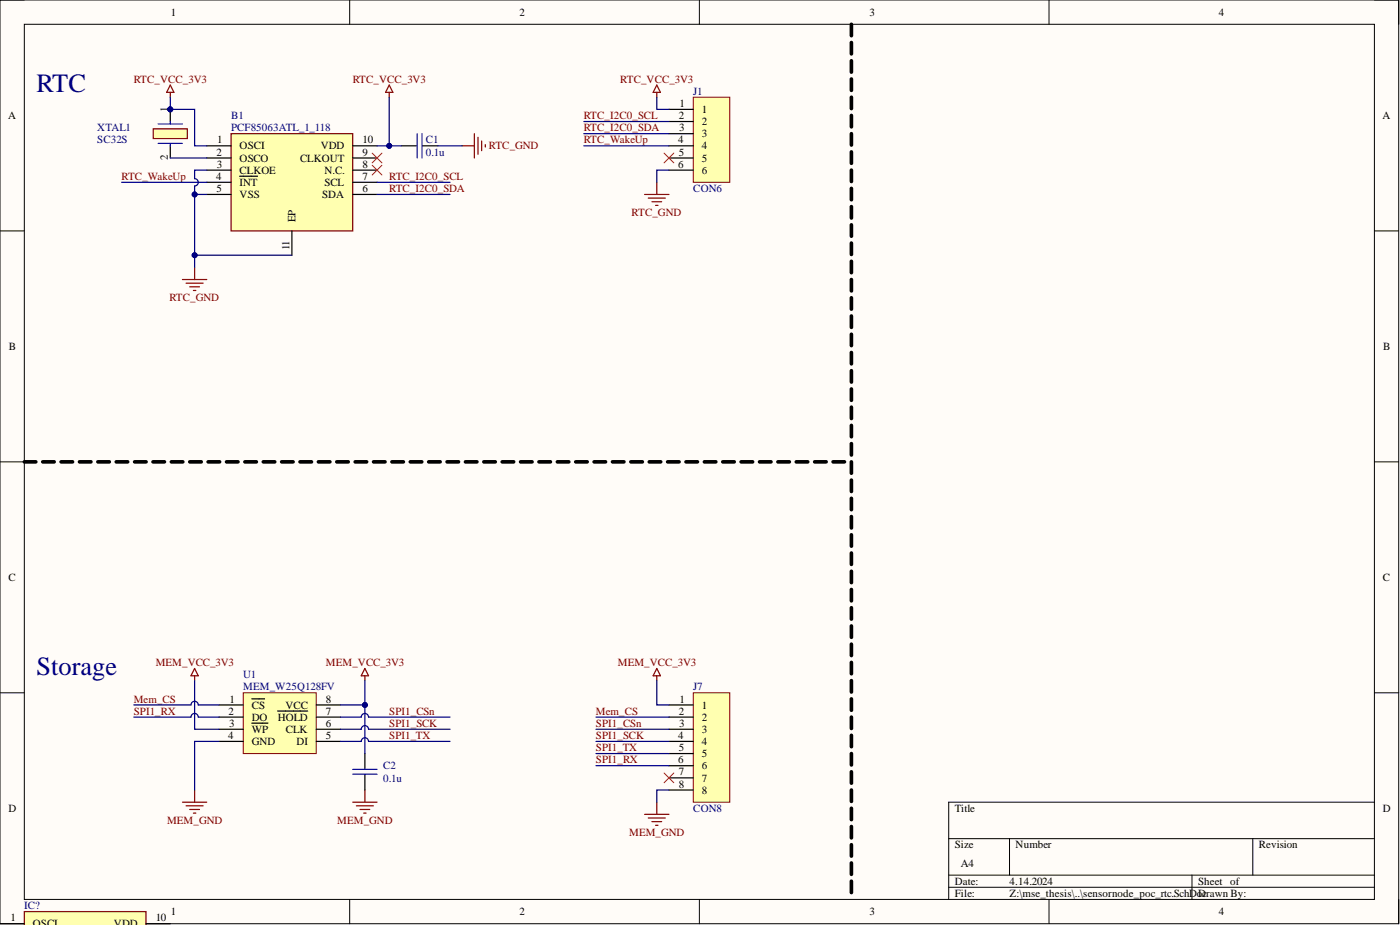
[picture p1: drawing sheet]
<svg xmlns="http://www.w3.org/2000/svg" width="292mm" height="193mm" viewBox="0 0 292 193" stroke-linecap="round" stroke-linejoin="round" font-family="sans-serif">
<defs><g id="words">
<g font-size="5.5" fill="#000080">
<text x="7.6" y="19.1">RTC</text>
<text x="7.6" y="140.8">Storage</text>
</g>
<g font-size="2.3">
<text x="35.6" y="3.3">1</text>
<text x="108.4" y="3.3">2</text>
<text x="181.4" y="3.3">3</text>
<text x="254.3" y="3.3">4</text>
<text x="35" y="23.3" transform="rotate(-90 35 23.3)">1</text>
<text x="141.8" y="22.3">1</text>
<text x="146.4" y="23.6">1</text>
<text x="1.7" y="24.8">A</text>
<text x="45.3" y="29.9">1</text>
<text x="75.6" y="29.9">10</text>
<text x="141.5" y="29.9">4</text>
<text x="141.6" y="24.8">2</text>
<text x="141.7" y="27.4">3</text>
<text x="146.4" y="26.1">2</text>
<text x="146.4" y="28.6">3</text>
<text x="288.5" y="24.8">A</text>
<text x="35" y="33.5" transform="rotate(-90 35 33.5)">2</text>
<text x="45.2" y="32.5">2</text>
<text x="45.3" y="35">3</text>
<text x="50" y="31.2">OSCI</text>
<text x="50" y="33.7">OSCO</text>
<text x="62.6" y="33.7">CLKOUT</text>
<text x="66.9" y="31.2">VDD</text>
<text x="75.6" y="32.5">9</text>
<text x="75.6" y="35">8</text>
<text x="141.5" y="35">6</text>
<text x="141.6" y="32.5">5</text>
<text x="146.4" y="31.2">4</text>
<text x="146.4" y="33.7">5</text>
<text x="45.1" y="37.5">4</text>
<text x="45.2" y="40.1">5</text>
<text x="50" y="36.3">CLKOE</text>
<text x="50" y="38.8">INT</text>
<text x="50" y="41.3">VSS</text>
<text x="67.2" y="41.3">SDA</text>
<text x="67.7" y="36.3">N.C.</text>
<text x="67.7" y="38.8">SCL</text>
<text x="75.6" y="37.5">7</text>
<text x="75.6" y="40.1">6</text>
<text x="146.4" y="36.3">6</text>
<text x="61.7" y="46.4" transform="rotate(-90 61.7 46.4)">EP</text>
<text x="60.4" y="52.2" transform="rotate(-90 60.4 52.2)">11</text>
<text x="1.9" y="73">B</text>
<text x="288.6" y="73">B</text>
<text x="1.8" y="121.2">C</text>
<text x="288.5" y="121.2">C</text>
<text x="47.7" y="149.1">2</text>
<text x="47.9" y="146.6">1</text>
<text x="52.5" y="147.8">CS</text>
<text x="59.6" y="147.8">VCC</text>
<text x="68" y="149.1">7</text>
<text x="68" y="146.6">8</text>
<text x="141.6" y="149.1">2</text>
<text x="141.8" y="146.6">1</text>
<text x="146.4" y="147.8">1</text>
<text x="47.6" y="154.2">4</text>
<text x="47.8" y="151.6">3</text>
<text x="52.5" y="150.4">DO</text>
<text x="52.5" y="152.9">WP</text>
<text x="52.5" y="155.4">GND</text>
<text x="57.9" y="150.4">HOLD</text>
<text x="59.6" y="152.9">CLK</text>
<text x="61.8" y="155.4">DI</text>
<text x="68" y="154.2">5</text>
<text x="68" y="151.6">6</text>
<text x="141.5" y="154.2">4</text>
<text x="141.7" y="151.6">3</text>
<text x="146.4" y="150.4">2</text>
<text x="146.4" y="152.9">3</text>
<text x="146.4" y="155.4">4</text>
<text x="141.5" y="159.2">6</text>
<text x="141.6" y="156.7">5</text>
<text x="141.6" y="161.8">7</text>
<text x="146.4" y="158">5</text>
<text x="146.4" y="160.5">6</text>
<text x="141.6" y="164.3">8</text>
<text x="146.4" y="163">7</text>
<text x="146.4" y="165.6">8</text>
<text x="1.8" y="169.4">D</text>
<text x="199.2" y="169.4">Title</text>
<text x="288.5" y="169.4">D</text>
<text x="199.2" y="177">Size</text>
<text x="211.9" y="177">Number</text>
<text x="262.7" y="177">Revision</text>
<text x="199.2" y="184.6">Date:</text>
<text x="200.5" y="180.8">A4</text>
<text x="210.6" y="184.6">4.14.2024</text>
<text x="250" y="184.6">Sheet of</text>
<text x="35.6" y="190.9">1</text>
<text x="108.4" y="190.9">2</text>
<text x="181.4" y="190.9">3</text>
<text x="199.2" y="187.1">File:</text>
<text x="210.6" y="187.1">Z:\mse_thesis\..\sensornode_poc_rtc.SchDoDcrawn By:</text>
<text x="254.3" y="190.9">4</text>
<text x="2.2" y="192.2">1</text>
<text x="6.9" y="193.5">OSCI</text>
<text x="23.8" y="193.5">VDD</text>
<text x="32.5" y="192.2">10</text>
</g>
<g font-size="2.3" fill="#800000">
<text x="27.9" y="17.2">RTC_VCC_3V3</text>
<text x="73.6" y="17.2">RTC_VCC_3V3</text>
<text x="129.4" y="17.2">RTC_VCC_3V3</text>
<text x="121.8" y="24.8">RTC_I2C0_SCL</text>
<text x="121.8" y="27.4">RTC_I2C0_SDA</text>
<text x="121.8" y="29.9">RTC_WakeUp</text>
<text x="102" y="31.2">RTC_GND</text>
<text x="25.4" y="37.5">RTC_WakeUp</text>
<text x="81.2" y="37.5">RTC_I2C0_SCL</text>
<text x="81.2" y="40.1">RTC_I2C0_SDA</text>
<text x="131.8" y="45.1">RTC_GND</text>
<text x="35.4" y="62.9">RTC_GND</text>
<text x="32.5" y="138.9">MEM_VCC_3V3</text>
<text x="68" y="138.9">MEM_VCC_3V3</text>
<text x="128.9" y="138.9">MEM_VCC_3V3</text>
<text x="27.9" y="149.1">SPI1_RX</text>
<text x="27.9" y="146.6">Mem_CS</text>
<text x="81.2" y="149.1">SPI1_CSn</text>
<text x="124.3" y="149.1">Mem_CS</text>
<text x="81.2" y="151.6">SPI1_SCK</text>
<text x="81.2" y="154.2">SPI1_TX</text>
<text x="124.3" y="151.6">SPI1_CSn</text>
<text x="124.3" y="154.2">SPI1_SCK</text>
<text x="124.3" y="156.7">SPI1_TX</text>
<text x="124.3" y="159.2">SPI1_RX</text>
<text x="34.9" y="171.9">MEM_GND</text>
<text x="70.4" y="171.9">MEM_GND</text>
<text x="131.3" y="174.4">MEM_GND</text>
</g>
<g font-size="2.3" fill="#000080">
<text x="144.6" y="19.8">J1</text>
<text x="20.3" y="27.4">XTAL1</text>
<text x="20.3" y="29.9">SC32S</text>
<text x="48.2" y="24.8">B1</text>
<text x="48.2" y="27.4">PCF85063ATL_1_118</text>
<text x="88.8" y="29.9">C1</text>
<text x="88.8" y="32.5">0.1u</text>
<text x="144.6" y="40.1">CON6</text>
<text x="50.8" y="141.5">U1</text>
<text x="50.8" y="144">MEM_W25Q128FV</text>
<text x="144.6" y="144">J7</text>
<text x="79.9" y="160.5">C2</text>
<text x="79.9" y="163">0.1u</text>
<text x="144.6" y="169.4">CON8</text>
<text x="5.1" y="189.7">IC?</text>
</g>
</g></defs>
<path d="M0 0h291.8v192.7h-291.8z" fill-rule="evenodd" fill="#fffcf8"/>
<path d="M0 0h291.8v192.7h-291.8z" fill="none" stroke="#000" stroke-width=".21"/>
<path d="M5.1 5.1h281.7v182.5h-281.7z" fill-rule="evenodd" fill="#fffcf8"/>
<g fill="none" stroke="#000" stroke-width=".21">
<path d="M0 0h5.1M73 0v5.1M145.9 0v5.1M218.9 0v5.1M286.8 0h5v5.1M5.1 5.1h281.7v182.5h-281.7zM0 48.2h5.1M286.8 48.2h5M0 96.4h5.1M286.8 96.4h5M0 144.5h5.1M286.8 144.5h5"/>
<path d="M197.9 175h88.9M210.6 175v7.6M261.4 175v7.6M286.8 167.3h-88.9v20.3M73 187.6v5.1M145.9 187.6v5.1M197.9 182.6h88.9M197.9 185.1h88.9M218.9 187.6v5.1M248.7 182.6v5M291.8 187.6v5.1"/>
</g>
<path d="M48.2 27.9h25.4v20.3h-25.4z" fill-rule="evenodd" fill="#ffffb0"/>
<path d="M48.2 27.9h25.4v20.3h-25.4z" fill="none" stroke="#800000" stroke-width=".25"/>
<path d="M43.1 30.4h5.1M43.1 33h5.1M43.1 35.5h5.1M43.1 38h5.1M50 36.8h3.8M73.6 30.4h5.1M73.6 33h5.1M73.6 35.5h5.1M73.6 38h5.1M43.1 40.6h5.1M60.9 48.2v5M73.6 40.6h5.1" fill="none" stroke="#000" stroke-width=".25"/>
<path d="M50.8 144.5h15.2v12.7h-15.2z" fill-rule="evenodd" fill="#ffffb0"/>
<path d="M50.8 144.5h15.2v12.7h-15.2z" fill="none" stroke="#800000" stroke-width=".21"/>
<g fill="none" stroke="#000" stroke-width=".25">
<path d="M83.7 30.4h3.2M88.2 30.4h3.2M45.7 147.1h5.1M45.7 149.6h5.1M45.7 152.1h5.1M45.7 154.7h5.1M52.5 145.8h2.7M52.5 150.9h3.4M57.9 148.3h6.3M66 147.1h5.1M66 149.6h5.1M66 152.1h5.1"/>
<path d="M66 154.7h5.1"/>
</g>
<g fill="none" stroke="#800000" stroke-width=".25">
<path d="M35.5 17.7l.8 1.6h-1.5zM35.5 19.3v1M81.2 17.7l.8 1.6h-1.6zM81.2 19.3v1M137 17.7l.8 1.6h-1.5zM137 19.3v1M96.4 30.4h2.6M99 27.9v5.1M99.7 28.6v3.6M100.5 29.4v2M101.3 30.2v.5M38.1 58.3h5"/>
<path d="M38.8 59.1h3.6M39.6 59.8h2M40.6 55.8v2.5M40.3 60.6h.6M40.6 139.5l.8 1.5h-1.6zM76.1 139.5l.8 1.5h-1.5zM137 139.5l.8 1.5h-1.5zM40.6 141v1M76.1 141v1M137 141v1M38.1 167.3h5M38.8 168.1h3.6"/>
<path d="M39.6 168.9h2M40.3 169.6h.6M40.6 164.8v2.5M73.6 167.3h5.1M74.4 168.1h3.5M75.1 168.9h2M75.9 169.6h.5M76.1 164.8v2.5"/>
</g>
<path d="M87 27.9v5.1M88.1 27.9v5.1" fill="none" stroke="#00f" stroke-width=".25"/>
<path d="M77.7 31.9l2 2.1M77.7 34.5l2 2M79.7 31.9l-2 2.1M79.7 34.5l-2 2" fill="none" stroke="#f00" stroke-width=".21"/>
<g fill="none" stroke="#000" stroke-width=".76">
<path d="M177.6 5.1v2.3M177.6 8.9v2.3M177.6 12.7v2.4M177.6 16.5v2.4M177.6 20.3v2.4M177.6 24.1v2.4M177.6 27.9v2.4M177.6 31.7v2.4M177.6 35.5v2.4M177.6 39.3v2.4M177.6 43.1v2.4M177.6 46.9v2.4"/>
<path d="M177.6 50.7v2.4M177.6 54.5v2.4M177.6 58.3v2.4M177.6 62.1v2.4M177.6 65.9v2.4M177.6 69.7v2.4M177.6 73.5v2.4M177.6 77.3v2.4M5.1 96.4h2.4M8.9 96.4h2.4M12.7 96.4h2.4M16.6 96.4h2.4"/>
<path d="M20.4 96.4h2.4M24.3 96.4h2.3M28.1 96.4h2.4M31.9 96.4h2.4M35.8 96.4h2.4M39.6 96.4h2.4M43.4 96.4h2.4M47.3 96.4h2.4M51.1 96.4h2.4M54.9 96.4h2.4M58.8 96.4h2.4M62.6 96.4h2.4"/>
<path d="M66.4 96.4h2.4M70.3 96.4h2.4M74.1 96.4h2.4M77.9 96.4h2.4M81.8 96.4h2.4M85.6 96.4h2.4M89.4 96.4h2.4M93.3 96.4h2.4M97.1 96.4h2.4M100.9 96.4h2.4M104.8 96.4h2.4M108.6 96.4h2.4"/>
<path d="M112.5 96.4h2.3M116.3 96.4h2.4M120.1 96.4h2.4M124 96.4h2.4M127.8 96.4h2.4M131.6 96.4h2.4M135.5 96.4h2.4M139.3 96.4h2.4M143.1 96.4h2.4M147 96.4h2.4M150.8 96.4h2.4M154.6 96.4h2.4"/>
<path d="M158.5 96.4h2.4M162.3 96.4h2.4M166.1 96.4h2.4M170 96.4h2.4M173.8 96.4h2.4M177.6 81.1v2.4M177.6 84.9v2.4M177.6 88.7v2.4M177.6 92.5v2.4M177.6 96.4v2.3M177.6 100.2v2.3M177.6 104v2.3"/>
<path d="M177.6 107.8v2.3M177.6 111.6v2.3M177.6 115.4v2.3M177.6 119.2v2.3M177.6 123v2.4M177.6 126.8v2.4M177.6 130.6v2.4M177.6 134.4v2.4M177.6 138.2v2.4M177.6 142v2.4M177.6 145.8v2.4M177.6 149.6v2.4"/>
<path d="M177.6 153.4v2.4M177.6 157.2v2.4M177.6 161v2.4M177.6 164.8v2.4M177.6 168.6v2.4M177.6 172.4v2.4M177.6 176.2v2.4M177.6 180v2.4M177.6 183.8v2.4"/>
</g>
<path d="M144.6 144.5h7.7v22.8h-7.7z" fill-rule="evenodd" fill="#ffffb0"/>
<path d="M144.6 144.5h7.7v22.8h-7.7z" fill="none" stroke="#800000" stroke-width=".21"/>
<path d="M139.6 147.1h5M139.6 149.6h5M139.6 152.1h5M139.6 154.7h5M139.6 157.2h5M139.6 159.7h5M139.6 162.3h5M139.6 164.8h5" fill="none" stroke="#000" stroke-width=".25"/>
<path d="M134.5 169.9h5.1M135.3 170.6h3.5M136 171.4h2.1M136.8 172.2h.5M137 167.3v2.6" fill="none" stroke="#800000" stroke-width=".25"/>
<path d="M138.6 161.3l2 2M140.6 161.3l-2 2" fill="none" stroke="#f00" stroke-width=".21"/>
<path d="M144.6 20.3h7.7v17.7h-7.7z" fill-rule="evenodd" fill="#ffffb0"/>
<path d="M144.6 20.3h7.7v17.7h-7.7z" fill="none" stroke="#800000" stroke-width=".21"/>
<path d="M139.6 22.8h5M139.6 25.4h5M139.6 27.9h5M139.6 30.4h5M139.6 33h5M139.6 35.5h5" fill="none" stroke="#000" stroke-width=".25"/>
<path d="M137 38v2.6M134.5 40.6h5.1M135.3 41.3h3.5M136 42.1h2.1M136.8 42.8h.5" fill="none" stroke="#800000" stroke-width=".25"/>
<path d="M138.6 31.9l2 2.1M140.6 31.9l-2 2.1" fill="none" stroke="#f00" stroke-width=".21"/>
<circle cx="35.5" cy="22.8" r=".51" fill="#000080"/>
<circle cx="35.5" cy="22.8" r=".51" fill="none" stroke="#000080" stroke-width=".21"/>
<path d="M32 26.9h7.1v2h-7.1z" fill-rule="evenodd" fill="#ffffb0"/>
<path d="M32 26.9h7.1v2h-7.1z" fill="none" stroke="#800000" stroke-width=".25"/>
<path d="M35.5 22.8v2.6" fill="none" stroke="#000" stroke-width=".25"/>
<circle cx="35.5" cy="22.8" r=".51" fill="#000080"/>
<circle cx="35.5" cy="22.8" r=".51" fill="none" stroke="#000080" stroke-width=".21"/>
<path d="M35.5 30.4v2.6M76.1 157.2v3.2M76.1 161.6v3.2" fill="none" stroke="#000" stroke-width=".25"/>
<path d="M33 25.9h5.1M33 29.9h5.1M35.5 25.4v.5M35.5 29.9v.5M73.6 160.5h5.1M73.6 161.5h5.1" fill="none" stroke="#00f" stroke-width=".25"/>
<path d="M76.1 142v5.1h-5" fill="none" stroke="#000080" stroke-width=".25"/>
<circle cx="76.1" cy="147.1" r=".51" fill="#000080"/>
<circle cx="76.1" cy="147.1" r=".51" fill="none" stroke="#000080" stroke-width=".21"/>
<path d="M76.1 147.1v10.1" fill="none" stroke="#000080" stroke-width=".25"/>
<circle cx="76.1" cy="147.1" r=".51" fill="#000080"/>
<circle cx="76.1" cy="147.1" r=".51" fill="none" stroke="#000080" stroke-width=".21"/>
<path d="M81.2 20.3v10.1M27.9 149.6h11.9a.76 .76 0 0 1 .8-.8 .76 .76 0 0 1 .8 .8h4.3M40.6 142v10.1h5.1M45.7 154.7h-5.1v10.1M71.1 154.7h4.3a.76 .76 0 0 1 .7-.8 .76 .76 0 0 1 .8 .8h17M71.1 152.1h4.3a.76 .76 0 0 1 .7-.7 .76 .76 0 0 1 .8 .7h17M71.1 149.6h4.3a.76 .76 0 0 1 .7-.8 .76 .76 0 0 1 .8 .8h17M124.3 154.7h15.3M124.3 152.1h15.3M124.3 149.6h15.3M124.3 157.2h15.3M124.3 159.7h15.3" fill="none" stroke="#000080" stroke-width=".25"/>
<circle cx="81.2" cy="30.4" r=".51" fill="#000080"/>
<circle cx="81.2" cy="30.4" r=".51" fill="none" stroke="#000080" stroke-width=".21"/>
<path d="M25.4 38h17.7M78.7 38h15.2M91.4 30.4h5M40.6 53.2h20.3M78.7 40.6h15.2" fill="none" stroke="#000080" stroke-width=".25"/>
<circle cx="40.6" cy="53.2" r=".51" fill="#000080"/>
<circle cx="40.6" cy="53.2" r=".51" fill="none" stroke="#000080" stroke-width=".21"/>
<path d="M35.5 33h7.6M43.1 35.5h-2.5v1.8a.76 .76 0 0 1 .8 .7 .76 .76 0 0 1-.8 .8v1.8M27.9 147.1h11.9a.76 .76 0 0 1 .8-.8 .76 .76 0 0 1 .8 .8h4.3" fill="none" stroke="#000080" stroke-width=".25"/>
<circle cx="40.6" cy="40.6" r=".51" fill="#000080"/>
<circle cx="40.6" cy="40.6" r=".51" fill="none" stroke="#000080" stroke-width=".21"/>
<path d="M43.1 40.6h-2.5v15.2" fill="none" stroke="#000080" stroke-width=".25"/>
<circle cx="40.6" cy="53.2" r=".51" fill="#000080"/>
<circle cx="40.6" cy="53.2" r=".51" fill="none" stroke="#000080" stroke-width=".21"/>
<circle cx="40.6" cy="40.6" r=".51" fill="#000080"/>
<circle cx="40.6" cy="40.6" r=".51" fill="none" stroke="#000080" stroke-width=".21"/>
<path d="M78.7 30.4h5M121.8 25.4h17.8M121.8 27.9h17.8M121.8 30.4h17.8M137 20.3v2.5h2.6M137 142v5.1h2.6" fill="none" stroke="#000080" stroke-width=".25"/>
<circle cx="81.2" cy="30.4" r=".51" fill="#000080"/>
<circle cx="81.2" cy="30.4" r=".51" fill="none" stroke="#000080" stroke-width=".21"/>
<path d="M35.5 20.3v2.5h5.1v7.6h2.5M139.6 35.5h-2.6v2.5M139.6 164.8h-2.6v2.5" fill="none" stroke="#000080" stroke-width=".25"/>
<circle cx="35.5" cy="22.8" r=".51" fill="#000080"/>
<circle cx="35.5" cy="22.8" r=".51" fill="none" stroke="#000080" stroke-width=".21"/>
<path d="M5.1 190.2h25.4v2.8h-25.4z" fill-rule="evenodd" fill="#ffffb0"/>
<path d="M5.1 193v-2.8h25.4v2.8" fill="none" stroke="#800000" stroke-width=".25"/>
<path d="M0 192.7h5.1M30.5 192.7h5" fill="none" stroke="#000" stroke-width=".25"/>
<use href="#words"/>
</svg>
